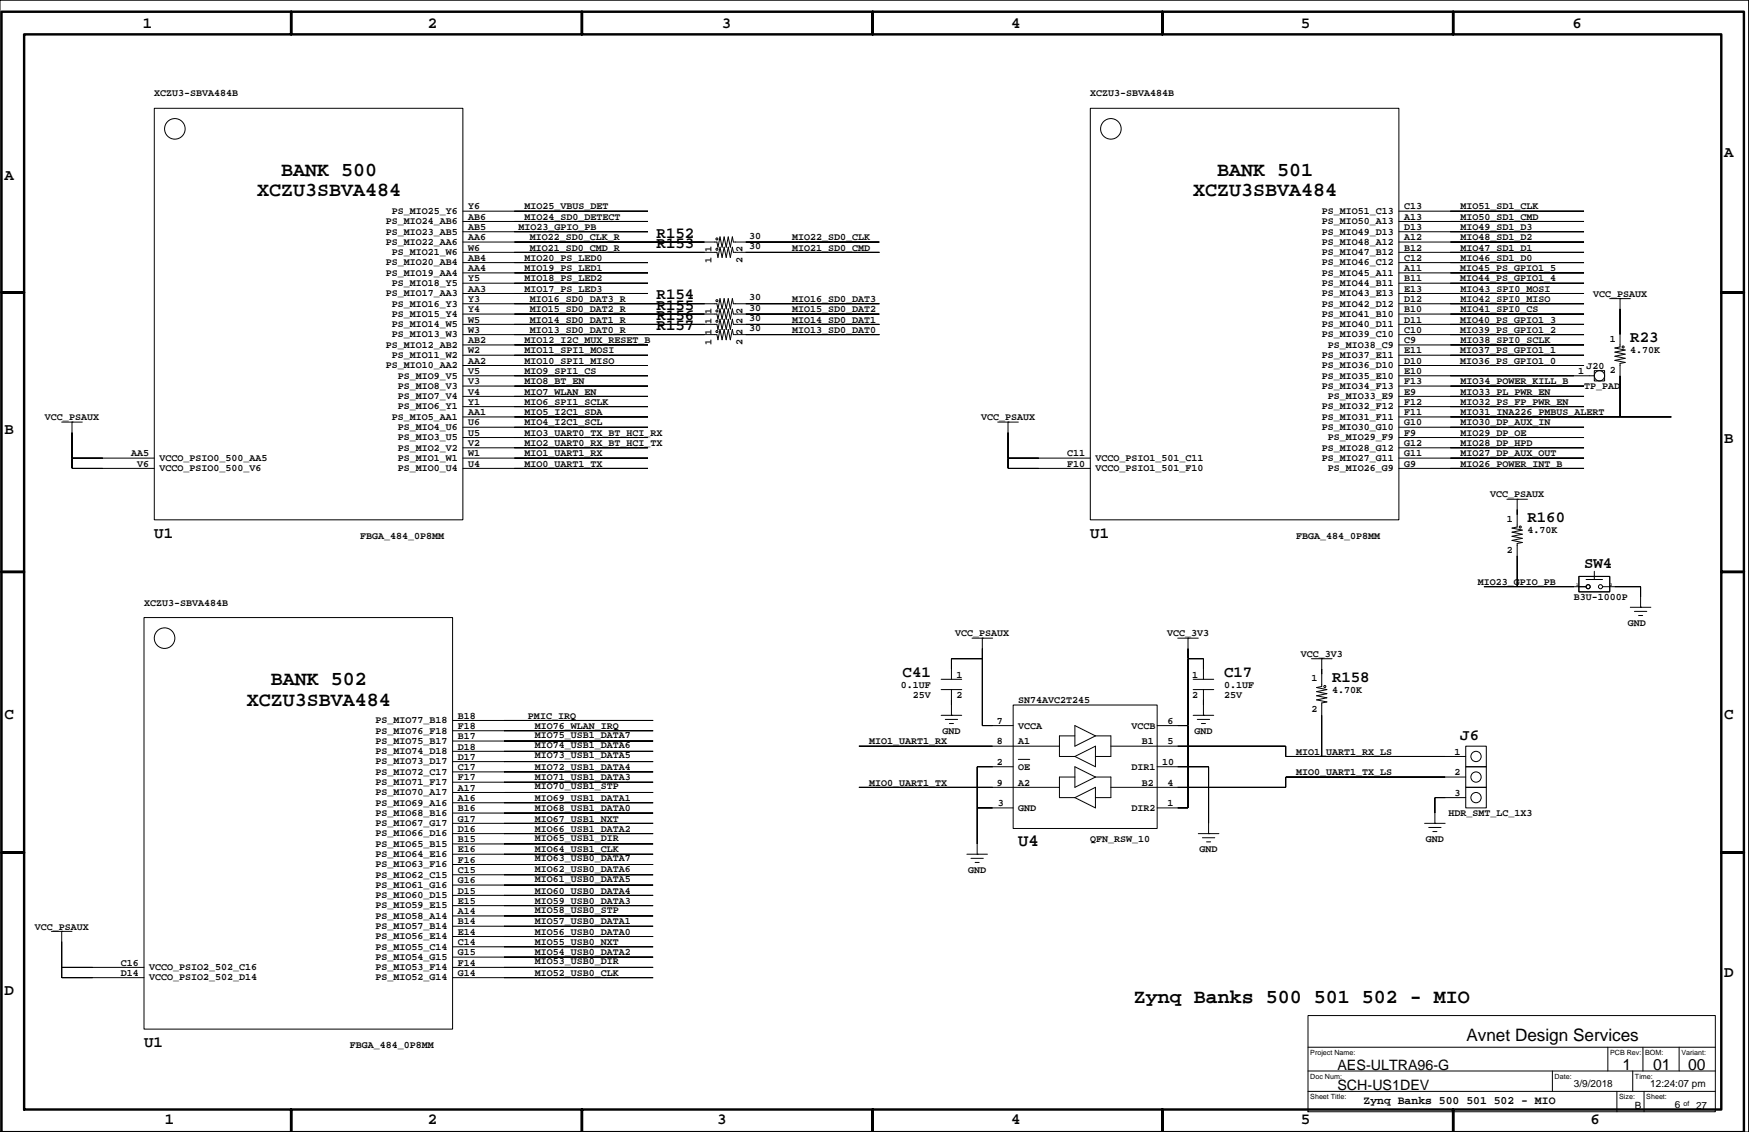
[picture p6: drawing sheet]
<svg xmlns="http://www.w3.org/2000/svg" width="432mm" height="279mm" viewBox="0 0 432 279" stroke-linecap="round" stroke-linejoin="round" font-family="sans-serif">
<defs><g id="words">
<g font-size="4.9">
<text x="69.4" y="43.4">BANK 500</text>
<text x="300.5" y="43.4">BANK 501</text>
<text x="63.5" y="48.4">XCZU3SBVA484</text>
<text x="294.6" y="48.4">XCZU3SBVA484</text>
<text x="66.9" y="169.1">BANK 502</text>
<text x="60.9" y="174.1">XCZU3SBVA484</text>
<text x="279.9" y="247.5">Zynq Banks 500 501 502 - MIO</text>
</g>
<g font-size="4.2">
<text x="251.4" y="208.8">U4</text>
<text x="362" y="256.9">Avnet Design Services</text>
</g>
<g font-size="3.9">
<text x="35.2" y="7">1</text>
<text x="105.6" y="7">2</text>
<text x="178.2" y="7">3</text>
<text x="249.7" y="7">4</text>
<text x="321.2" y="7">5</text>
<text x="388.2" y="7">6</text>
<text x="425.6" y="38.8">A</text>
<text x="1.1" y="44.3">A</text>
<text x="162.1" y="58.6">R152</text>
<text x="162.1" y="61.2">R153</text>
<text x="162.1" y="73.9">R154</text>
<text x="162.1" y="76.4">R155</text>
<text x="162.1" y="79">R156</text>
<text x="162.1" y="81.5">R157</text>
<text x="402.5" y="84.4">R23</text>
<text x="1.1" y="107">B</text>
<text x="425.6" y="109.2">B</text>
<text x="377.1" y="128.9">R160</text>
<text x="38.1" y="132.7">U1</text>
<text x="269.2" y="132.7">U1</text>
<text x="391.1" y="140.3">SW4</text>
<text x="222.8" y="167">C41</text>
<text x="302.2" y="167">C17</text>
<text x="328.9" y="168.2">R158</text>
<text x="1.1" y="177.4">C</text>
<text x="425.6" y="177.4">C</text>
<text x="360.5" y="182.7">J6</text>
<text x="1.1" y="245.6">D</text>
<text x="425.6" y="241.2">D</text>
<text x="35.6" y="258.4">U1</text>
<text x="400.6" y="264.2">1</text>
<text x="408.1" y="264.2">01</text>
<text x="416.8" y="264.2">00</text>
<text x="40.7" y="277.5">1</text>
<text x="105.6" y="277.5">2</text>
<text x="177.1" y="277.5">3</text>
<text x="249.7" y="277.5">4</text>
<text x="321.2" y="277.5">5</text>
<text x="392.6" y="277.5">6</text>
</g>
<g font-size="3.5">
<text x="330.2" y="264">AES-ULTRA96-G</text>
<text x="330.2" y="269">SCH-US1DEV</text>
</g>
<text font-size="2.8" x="336.6" y="272.6">Zynq Banks 500 501 502 - MIO</text>
<g font-size="2.5">
<text x="38.1" y="23.7">XCZU3-SBVA484B</text>
<text x="269.2" y="23.7">XCZU3-SBVA484B</text>
<text x="96.7" y="52.8">PS_MIO25_Y6</text>
<text x="115.5" y="51.7">Y6</text>
<text x="129.5" y="51.7">MIO25_VBUS_DET</text>
<text x="326.3" y="52.8">PS_MIO51_C13</text>
<text x="346.6" y="51.7">C13</text>
<text x="360.6" y="51.7">MIO51_SD1_CLK</text>
<text x="95.2" y="57.9">PS_MIO23_AB5</text>
<text x="95.2" y="55.4">PS_MIO24_AB6</text>
<text x="115.5" y="54.2">AB6</text>
<text x="115.5" y="56.8">AB5</text>
<text x="115.5" y="59.3">AA6</text>
<text x="128" y="56.8">MIO23_GPIO_PB</text>
<text x="129.5" y="54.2">MIO24_SD0_DETECT</text>
<text x="130.8" y="59.3">MIO22_SD0_CLK_R</text>
<text x="185" y="58.9">30</text>
<text x="195.5" y="59.3">MIO22_SD0_CLK</text>
<text x="326.3" y="57.9">PS_MIO49_D13</text>
<text x="326.3" y="55.4">PS_MIO50_A13</text>
<text x="346.6" y="54.2">A13</text>
<text x="346.6" y="56.8">D13</text>
<text x="346.6" y="59.3">A12</text>
<text x="360.6" y="56.8">MIO49_SD1_D3</text>
<text x="360.6" y="59.3">MIO48_SD1_D2</text>
<text x="360.6" y="54.2">MIO50_SD1_CMD</text>
<text x="95.2" y="65.5">PS_MIO20_AB4</text>
<text x="95.2" y="60.4">PS_MIO22_AA6</text>
<text x="96.7" y="63">PS_MIO21_W6</text>
<text x="115.5" y="61.8">W6</text>
<text x="115.5" y="64.4">AB4</text>
<text x="129.5" y="64.4">MIO20_PS_LED0</text>
<text x="130.8" y="61.8">MIO21_SD0_CMD_R</text>
<text x="175.7" y="64.8" transform="rotate(-90 175.7 64.8)">1</text>
<text x="175.7" y="62.3" transform="rotate(-90 175.7 62.3)">1</text>
<text x="183.3" y="64.8" transform="rotate(-90 183.3 64.8)">2</text>
<text x="183.3" y="62.3" transform="rotate(-90 183.3 62.3)">2</text>
<text x="185" y="61.5">30</text>
<text x="195.5" y="61.8">MIO21_SD0_CMD</text>
<text x="326.3" y="65.5">PS_MIO46_C12</text>
<text x="326.3" y="63">PS_MIO47_B12</text>
<text x="326.3" y="60.4">PS_MIO48_A12</text>
<text x="346.6" y="61.8">B12</text>
<text x="346.6" y="64.4">C12</text>
<text x="360.6" y="61.8">MIO47_SD1_D1</text>
<text x="360.6" y="64.4">MIO46_SD1_D0</text>
<text x="95.2" y="68.1">PS_MIO19_AA4</text>
<text x="96.7" y="70.6">PS_MIO18_Y5</text>
<text x="115.5" y="66.9">AA4</text>
<text x="115.5" y="69.5">Y5</text>
<text x="115.5" y="72">AA3</text>
<text x="129.5" y="72">MIO17_PS_LED3</text>
<text x="129.5" y="69.5">MIO18_PS_LED2</text>
<text x="129.5" y="66.9">MIO19_PS_LED1</text>
<text x="326.3" y="70.6">PS_MIO44_B11</text>
<text x="326.3" y="68.1">PS_MIO45_A11</text>
<text x="346.6" y="66.9">A11</text>
<text x="346.6" y="69.5">B11</text>
<text x="346.6" y="72">E13</text>
<text x="360.5" y="69.5">MIO44_PS_GPIO1_4</text>
<text x="360.5" y="66.9">MIO45_PS_GPIO1_5</text>
<text x="360.6" y="72">MIO43_SPI0_MOSI</text>
<text x="95.2" y="73.1">PS_MIO17_AA3</text>
<text x="96.7" y="75.7">PS_MIO16_Y3</text>
<text x="115.5" y="74.5">Y3</text>
<text x="115.5" y="77.1">Y4</text>
<text x="130.8" y="77.1">MIO15_SD0_DAT2_R</text>
<text x="130.8" y="74.5">MIO16_SD0_DAT3_R</text>
<text x="175.7" y="77.5" transform="rotate(-90 175.7 77.5)">1</text>
<text x="183.3" y="77.5" transform="rotate(-90 183.3 77.5)">2</text>
<text x="185" y="74.2">30</text>
<text x="185" y="76.7">30</text>
<text x="195.5" y="77.1">MIO15_SD0_DAT2</text>
<text x="195.5" y="74.5">MIO16_SD0_DAT3</text>
<text x="326.3" y="75.7">PS_MIO42_D12</text>
<text x="326.3" y="73.1">PS_MIO43_E13</text>
<text x="346.6" y="74.5">D12</text>
<text x="346.6" y="77.1">B10</text>
<text x="360.6" y="74.5">MIO42_SPI0_MISO</text>
<text x="360.6" y="77.1">MIO41_SPI0_CS</text>
<text x="393.3" y="73.3">VCC_PSAUX</text>
<text x="96.7" y="83.3">PS_MIO13_W3</text>
<text x="96.7" y="80.7">PS_MIO14_W5</text>
<text x="96.7" y="78.2">PS_MIO15_Y4</text>
<text x="115.5" y="79.6">W5</text>
<text x="115.5" y="82.2">W3</text>
<text x="130.8" y="82.2">MIO13_SD0_DAT0_R</text>
<text x="130.8" y="79.6">MIO14_SD0_DAT1_R</text>
<text x="175.7" y="82.6" transform="rotate(-90 175.7 82.6)">1</text>
<text x="175.7" y="80.1" transform="rotate(-90 175.7 80.1)">1</text>
<text x="183.3" y="82.6" transform="rotate(-90 183.3 82.6)">2</text>
<text x="183.3" y="80.1" transform="rotate(-90 183.3 80.1)">2</text>
<text x="185" y="79.2">30</text>
<text x="185" y="81.8">30</text>
<text x="195.5" y="82.2">MIO13_SD0_DAT0</text>
<text x="195.5" y="79.6">MIO14_SD0_DAT1</text>
<text x="326.3" y="83.3">PS_MIO39_C10</text>
<text x="326.3" y="80.7">PS_MIO40_D11</text>
<text x="326.3" y="78.2">PS_MIO41_B10</text>
<text x="346.6" y="79.6">D11</text>
<text x="346.6" y="82.2">C10</text>
<text x="360.5" y="82.2">MIO39_PS_GPIO1_2</text>
<text x="360.5" y="79.6">MIO40_PS_GPIO1_3</text>
<text x="95.2" y="85.8">PS_MIO12_AB2</text>
<text x="96.7" y="88.4">PS_MIO11_W2</text>
<text x="115.5" y="84.7">AB2</text>
<text x="115.5" y="87.2">W2</text>
<text x="115.5" y="89.8">AA2</text>
<text x="129.5" y="89.8">MIO10_SPI1_MISO</text>
<text x="129.5" y="87.2">MIO11_SPI1_MOSI</text>
<text x="129.5" y="84.7">MIO12_I2C_MUX_RESET_B</text>
<text x="175.7" y="85.1" transform="rotate(-90 175.7 85.1)">1</text>
<text x="183.3" y="85.1" transform="rotate(-90 183.3 85.1)">2</text>
<text x="326.3" y="88.4">PS_MIO37_E11</text>
<text x="327.8" y="85.8">PS_MIO38_C9</text>
<text x="346.6" y="84.7">C9</text>
<text x="346.6" y="87.2">E11</text>
<text x="346.6" y="89.8">D10</text>
<text x="360.5" y="89.8">MIO36_PS_GPIO1_0</text>
<text x="360.5" y="87.2">MIO37_PS_GPIO1_1</text>
<text x="360.6" y="84.7">MIO38_SPI0_SCLK</text>
<text x="397.4" y="84.3">1</text>
<text x="402.5" y="87.2">4.70K</text>
<text x="95.2" y="90.9">PS_MIO10_AA2</text>
<text x="98.2" y="96">PS_MIO8_V3</text>
<text x="98.2" y="93.4">PS_MIO9_V5</text>
<text x="115.5" y="92.3">V5</text>
<text x="115.5" y="94.9">V3</text>
<text x="129.5" y="92.3">MIO9_SPI1_CS</text>
<text x="129.5" y="94.9">MIO8_BT_EN</text>
<text x="326.3" y="96">PS_MIO34_F13</text>
<text x="326.3" y="93.4">PS_MIO35_E10</text>
<text x="326.3" y="90.9">PS_MIO36_D10</text>
<text x="346.6" y="92.3">E10</text>
<text x="346.6" y="94.9">F13</text>
<text x="360.6" y="94.9">MIO34_POWER_KILL_B</text>
<text x="389.6" y="92.3">1</text>
<text x="391.7" y="91">J20</text>
<text x="397.4" y="91.9">2</text>
<text x="98.2" y="101.1">PS_MIO6_Y1</text>
<text x="98.2" y="98.5">PS_MIO7_V4</text>
<text x="115.5" y="97.4">V4</text>
<text x="115.5" y="99.9">Y1</text>
<text x="129.5" y="99.9">MIO6_SPI1_SCLK</text>
<text x="129.5" y="97.4">MIO7_WLAN_EN</text>
<text x="326.3" y="101.1">PS_MIO32_F12</text>
<text x="327.8" y="98.5">PS_MIO33_E9</text>
<text x="346.6" y="97.4">E9</text>
<text x="346.6" y="99.9">F12</text>
<text x="360.6" y="99.9">MIO32_PS_FP_PWR_EN</text>
<text x="360.6" y="97.4">MIO33_PL_PWR_EN</text>
<text x="391.1" y="96.1">TP_PAD</text>
<text x="11.1" y="103.7">VCC_PSAUX</text>
<text x="96.7" y="103.6">PS_MIO5_AA1</text>
<text x="98.2" y="106.1">PS_MIO4_U6</text>
<text x="115.5" y="102.5">AA1</text>
<text x="115.5" y="105">U6</text>
<text x="115.5" y="107.5">U5</text>
<text x="129.5" y="107.5">MIO3_UART0_TX_BT_HCI_RX</text>
<text x="129.5" y="105">MIO4_I2C1_SCL</text>
<text x="129.5" y="102.5">MIO5_I2C1_SDA</text>
<text x="242.2" y="103.7">VCC_PSAUX</text>
<text x="326.3" y="106.1">PS_MIO30_G10</text>
<text x="326.3" y="103.6">PS_MIO31_F11</text>
<text x="346.6" y="102.5">F11</text>
<text x="346.6" y="105">G10</text>
<text x="346.6" y="107.5">F9</text>
<text x="360.6" y="107.5">MIO29_DP_OE</text>
<text x="360.6" y="105">MIO30_DP_AUX_IN</text>
<text x="360.6" y="102.5">MIO31_INA226_PMBUS_ALERT</text>
<text x="32.4" y="112.6">AA5</text>
<text x="39.4" y="113.8">VCCO_PSIO0_500_AA5</text>
<text x="98.2" y="113.8">PS_MIO1_W1</text>
<text x="98.2" y="111.2">PS_MIO2_V2</text>
<text x="98.2" y="108.7">PS_MIO3_U5</text>
<text x="115.5" y="110.1">V2</text>
<text x="115.5" y="112.6">W1</text>
<text x="129.5" y="110.1">MIO2_UART0_RX_BT_HCI_TX</text>
<text x="129.5" y="112.6">MIO1_UART1_RX</text>
<text x="263.5" y="112.6">C11</text>
<text x="270.4" y="113.8">VCCO_PSIO1_501_C11</text>
<text x="326.3" y="113.8">PS_MIO27_G11</text>
<text x="326.3" y="111.2">PS_MIO28_G12</text>
<text x="327.8" y="108.7">PS_MIO29_F9</text>
<text x="346.6" y="110.1">G12</text>
<text x="346.6" y="112.6">G11</text>
<text x="360.6" y="112.6">MIO27_DP_AUX_OUT</text>
<text x="360.6" y="110.1">MIO28_DP_HPD</text>
<text x="33.9" y="115.2">V6</text>
<text x="39.4" y="116.3">VCCO_PSIO0_500_V6</text>
<text x="98.2" y="116.3">PS_MIO0_U4</text>
<text x="115.5" y="115.2">U4</text>
<text x="129.5" y="115.2">MIO0_UART1_TX</text>
<text x="263.5" y="115.2">F10</text>
<text x="270.4" y="116.3">VCCO_PSIO1_501_F10</text>
<text x="327.8" y="116.3">PS_MIO26_G9</text>
<text x="346.6" y="115.2">G9</text>
<text x="360.6" y="115.2">MIO26_POWER_INT_B</text>
<text x="367.9" y="122.8">VCC_PSAUX</text>
<text x="372" y="128.8">1</text>
<text x="377.1" y="131.7">4.70K</text>
<text x="88.9" y="132.9">FBGA_484_0P8MM</text>
<text x="320" y="132.9">FBGA_484_0P8MM</text>
<text x="372" y="136.4">2</text>
<text x="35.6" y="149.4">XCZU3-SBVA484B</text>
<text x="364.9" y="144.4">MIO23_GPIO_PB</text>
<text x="388.5" y="148.2">B3U-1000P</text>
<text x="401.9" y="154.5">GND</text>
<text x="235.8" y="157.1">VCC_PSAUX</text>
<text x="288.1" y="157.1">VCC_3V3</text>
<text x="236.2" y="167.2">1</text>
<text x="294.4" y="167.2">1</text>
<text x="321.1" y="162.1">VCC_3V3</text>
<text x="222.4" y="169.8">0.1UF</text>
<text x="225.4" y="172.3">25V</text>
<text x="236.2" y="172.3">2</text>
<text x="251.4" y="173.6">SN74AVC2T245</text>
<text x="294.4" y="172.3">2</text>
<text x="302.2" y="169.8">0.1UF</text>
<text x="302.2" y="172.3">25V</text>
<text x="323.8" y="168.1">1</text>
<text x="328.9" y="171">4.70K</text>
<text x="92.7" y="178.5">PS_MIO77_B18</text>
<text x="113" y="177.4">B18</text>
<text x="113" y="179.9">F18</text>
<text x="130.4" y="177.4">PMIC_IRQ</text>
<text x="132" y="179.9">MIO76_WLAN_IRQ</text>
<text x="246.1" y="178.7">7</text>
<text x="251.4" y="179.9">VCCA</text>
<text x="279.3" y="179.9">VCCB</text>
<text x="288.2" y="178.7">6</text>
<text x="323.8" y="175.7">2</text>
<text x="92.7" y="183.6">PS_MIO75_B17</text>
<text x="92.7" y="181.1">PS_MIO76_F18</text>
<text x="113" y="182.5">B17</text>
<text x="113" y="185">D18</text>
<text x="132" y="184.6">MIO74_USB1_DATA6</text>
<text x="132" y="182.1">MIO75_USB1_DATA7</text>
<text x="214.6" y="183.7">MIO1_UART1_RX</text>
<text x="232.7" y="181.2">GND</text>
<text x="246.1" y="183.7">8</text>
<text x="251.4" y="183.7">A1</text>
<text x="281.9" y="183.7">B1</text>
<text x="288.2" y="183.7">5</text>
<text x="294.9" y="181.2">GND</text>
<text x="92.7" y="191.2">PS_MIO72_C17</text>
<text x="92.7" y="188.7">PS_MIO73_D17</text>
<text x="92.7" y="186.1">PS_MIO74_D18</text>
<text x="113" y="187.5">D17</text>
<text x="113" y="190.1">C17</text>
<text x="132" y="190.1">MIO72_USB1_DATA4</text>
<text x="132" y="187.2">MIO73_USB1_DATA5</text>
<text x="246.1" y="188.8">2</text>
<text x="251.4" y="190.1">OE</text>
<text x="279.3" y="190.1">DIR1</text>
<text x="287" y="188.8">10</text>
<text x="320" y="191.4">MIO0_UART1_TX_LS</text>
<text x="320" y="186.3">MIO1_UART1_RX_LS</text>
<text x="359.1" y="186.3">1</text>
<text x="359.1" y="191.4">2</text>
<text x="92.7" y="196.3">PS_MIO70_A17</text>
<text x="92.7" y="193.8">PS_MIO71_F17</text>
<text x="113" y="192.6">F17</text>
<text x="113" y="195.2">A17</text>
<text x="113" y="197.7">A16</text>
<text x="132" y="197.7">MIO69_USB1_DATA1</text>
<text x="132" y="192.6">MIO71_USB1_DATA3</text>
<text x="132" y="194.8">MIO70_USB1_STP</text>
<text x="214.6" y="193.9">MIO0_UART1_TX</text>
<text x="246.1" y="193.9">9</text>
<text x="251.4" y="193.9">A2</text>
<text x="281.9" y="193.9">B2</text>
<text x="288.2" y="193.9">4</text>
<text x="359.1" y="196.4">3</text>
<text x="92.7" y="203.9">PS_MIO67_G17</text>
<text x="92.7" y="201.4">PS_MIO68_B16</text>
<text x="92.7" y="198.8">PS_MIO69_A16</text>
<text x="113" y="200.2">B16</text>
<text x="113" y="202.8">G17</text>
<text x="132" y="200.2">MIO68_USB1_DATA0</text>
<text x="132" y="202.8">MIO67_USB1_NXT</text>
<text x="246.3" y="199">3</text>
<text x="251.4" y="200.2">GND</text>
<text x="279.3" y="200.2">DIR2</text>
<text x="288.2" y="199">1</text>
<text x="357.6" y="201.5">HDR_SMT_LC_1X3</text>
<text x="92.7" y="209">PS_MIO65_B15</text>
<text x="92.7" y="206.5">PS_MIO66_D16</text>
<text x="113" y="205.3">D16</text>
<text x="113" y="207.9">B15</text>
<text x="132" y="205.3">MIO66_USB1_DATA2</text>
<text x="132" y="207.5">MIO65_USB1_DIR</text>
<text x="269.2" y="207.9">QFN_RSW_10</text>
<text x="352" y="207.9">GND</text>
<text x="92.7" y="214.1">PS_MIO63_F16</text>
<text x="92.7" y="211.5">PS_MIO64_E16</text>
<text x="113" y="210.4">E16</text>
<text x="113" y="212.9">F16</text>
<text x="113" y="215.5">C15</text>
<text x="132" y="215.1">MIO62_USB0_DATA6</text>
<text x="132" y="212.6">MIO63_USB0_DATA7</text>
<text x="132" y="210.4">MIO64_USB1_CLK</text>
<text x="239" y="215.5">GND</text>
<text x="296.2" y="210.4">GND</text>
<text x="92.7" y="221.7">PS_MIO60_D15</text>
<text x="92.7" y="219.1">PS_MIO61_G16</text>
<text x="92.7" y="216.6">PS_MIO62_C15</text>
<text x="113" y="218">G16</text>
<text x="113" y="220.6">D15</text>
<text x="132" y="220.6">MIO60_USB0_DATA4</text>
<text x="132" y="217.6">MIO61_USB0_DATA5</text>
<text x="92.7" y="226.8">PS_MIO58_A14</text>
<text x="92.7" y="224.2">PS_MIO59_E15</text>
<text x="113" y="223.1">E15</text>
<text x="113" y="225.6">A14</text>
<text x="132" y="223.1">MIO59_USB0_DATA3</text>
<text x="132" y="225.3">MIO58_USB0_STP</text>
<text x="8.6" y="229.4">VCC_PSAUX</text>
<text x="92.7" y="231.8">PS_MIO56_E14</text>
<text x="92.7" y="229.3">PS_MIO57_B14</text>
<text x="113" y="228.2">B14</text>
<text x="113" y="230.7">E14</text>
<text x="113" y="233.3">C14</text>
<text x="132" y="230.7">MIO56_USB0_DATA0</text>
<text x="132" y="233.3">MIO55_USB0_NXT</text>
<text x="132" y="228.2">MIO57_USB0_DATA1</text>
<text x="29.8" y="238.3">C16</text>
<text x="36.8" y="239.5">VCCO_PSIO2_502_C16</text>
<text x="92.7" y="239.5">PS_MIO53_F14</text>
<text x="92.7" y="236.9">PS_MIO54_G15</text>
<text x="92.7" y="234.4">PS_MIO55_C14</text>
<text x="113" y="235.8">G15</text>
<text x="113" y="238.3">F14</text>
<text x="132" y="235.8">MIO54_USB0_DATA2</text>
<text x="132" y="238">MIO53_USB0_DIR</text>
<text x="29.8" y="240.9">D14</text>
<text x="36.8" y="242">VCCO_PSIO2_502_D14</text>
<text x="92.7" y="242">PS_MIO52_G14</text>
<text x="113" y="240.9">G14</text>
<text x="132" y="240.9">MIO52_USB0_CLK</text>
<text x="86.3" y="258.6">FBGA_484_0P8MM</text>
<text x="388.6" y="268.4">3/9/2018</text>
<text x="407.4" y="268.4">12:24:07 pm</text>
<text x="403.7" y="273.7">B</text>
<text x="413.5" y="273.4">6</text>
<text x="418.7" y="273.7">27</text>
</g>
<g font-size="1.8">
<text x="323.5" y="260.4">Project Name:</text>
<text x="397.5" y="260.4">PCB Rev:</text>
<text x="406.2" y="260.4">BOM:</text>
<text x="415.1" y="260.4">Variant:</text>
<text x="323.5" y="266.3">Doc Num:</text>
<text x="383.8" y="266.3">Date:</text>
<text x="403.7" y="266.3">Time:</text>
<text x="323.5" y="271.3">Sheet Title:</text>
<text x="399.7" y="271.3">Size:</text>
<text x="406.4" y="271.3">Sheet:</text>
<text x="415.7" y="273">of</text>
</g>
<g font-size="1.1">
<text x="389.2" y="144.6">1</text>
<text x="397.4" y="144.6">2</text>
</g>
</g></defs>
<g fill="none" stroke="#000" stroke-width=".25">
<path d="M0 .1h431.7v279.3h-431.7zM38.1 26.7h76.2v101.6h-76.2zM269.2 26.7h76.2v101.6h-76.2zM114.3 59.7h12.7M114.3 57.2h12.7M114.3 54.7h12.7M114.3 52.1h12.7M174 59.7h3l.3 1.3 .5-2.5 .5 2.5 .5-2.5 .5 2.5 .5-2.5 .5 2.5 .5-2.5 .3 1.2h3M345.4 59.7h12.7M345.4 57.2h12.7M345.4 54.7h12.7M345.4 52.1h12.7"/>
<path d="M114.3 77.5h12.7M114.3 75h12.7M114.3 72.4h12.7M114.3 69.9h12.7M114.3 67.4h12.7M114.3 64.8h12.7M114.3 62.3h12.7M174 77.5h3l.3 1.3 .5-2.6 .5 2.6 .5-2.6 .5 2.6 .5-2.6 .5 2.6 .5-2.6 .3 1.3h3M174 75h3l.3 1.2 .5-2.5 .5 2.5 .5-2.5 .5 2.5 .5-2.5 .5 2.5 .5-2.5 .3 1.3h3M174 62.3h3l.3 1.2 .5-2.5 .5 2.5 .5-2.5 .5 2.5 .5-2.5 .5 2.5 .5-2.5 .3 1.3h3M345.4 77.5h12.7M345.4 75h12.7"/>
<path d="M345.4 72.4h12.7M345.4 69.9h12.7M345.4 67.4h12.7M345.4 64.8h12.7M345.4 62.3h12.7M397.4 73.7h5.1M400 73.7h.1M400 73.7v2.5M114.3 97.8h12.7M114.3 95.3h12.7M114.3 92.8h12.7M114.3 90.2h12.7"/>
<path d="M114.3 87.7h12.7M114.3 85.1h12.7M114.3 82.6h12.7M114.3 80.1h12.7M174 82.6h3l.3 1.3 .5-2.6 .5 2.6 .5-2.6 .5 2.6 .5-2.6 .5 2.6 .5-2.6 .3 1.3h3M174 80.1h3l.3 1.2 .5-2.5 .5 2.5 .5-2.5 .5 2.5 .5-2.5 .5 2.5 .5-2.5 .3 1.3h3M345.4 97.8h12.7M345.4 95.3h12.7M345.4 92.8h12.7M345.4 90.2h12.7M345.4 87.7h12.7M345.4 85.1h12.7"/>
<path d="M345.4 82.6h12.7M345.4 80.1h12.7M388.5 92.8h5.1M393.6 91.5h2.5v2.5h-2.5zM400 82.6v3l-1.3 .3 2.5 .5-2.5 .5 2.5 .5-2.5 .5 2.5 .5-2.5 .5 2.5 .6-1.2 .2v3.1M15.2 104.2h5.1M17.8 104.2h.1M17.8 104.2v2.5M25.4 115.6h12.7M25.4 113.1h12.7M114.3 115.6h12.7M114.3 113.1h12.7"/>
<path d="M114.3 110.5h12.7M114.3 108h12.7M114.3 105.4h12.7M114.3 102.9h12.7M114.3 100.4h12.7M246.3 104.2h5.1M248.9 104.2h.1M248.9 104.2v2.5M256.5 115.6h12.7M256.5 113.1h12.7M345.4 115.6h12.7M345.4 113.1h12.7"/>
<path d="M345.4 110.5h12.7M345.4 108h12.7M345.4 105.4h12.7M345.4 102.9h12.7M345.4 100.4h12.7M372 123.2h5.1M374.6 123.2h.1M374.6 123.2v2.6M374.6 127v3.1l-1.3 .2 2.5 .5-2.5 .6 2.5 .5-2.5 .5 2.5 .5-2.5 .5 2.5 .5-1.2 .2v3.1M35.6 152.4h76.1v101.6h-76.1zM240 157.5h5.1M242.5 157.5h.1"/>
<path d="M242.5 157.5v2.5M290.8 157.5h5M293.3 157.5h.1M293.3 157.5v2.5M388.5 144.8h3.1M389.8 142.3h7.6v3.8h-7.6zM391.6 143h4M393.6 141v2M395.6 144.8h3.1M402.5 149.9h5.1M403.5 150.9h3.1M404.5 151.9h1"/>
<path d="M405 149.9h.1M405 147.3v2.6M111.7 177.8h12.7M232.4 176.6h5M232.4 170.2h5M232.4 167.7h5M233.4 177.6h3M234.4 178.6h1M234.9 176.6h.1M234.9 165.1v2.6M234.9 170.2v2.5M234.9 174v2.6"/>
<path d="M245.1 179.1h5M250.1 174h35.6v30.5h-35.6zM265.4 179.1l5 2.5-5 2.6zM285.7 179.1h5.1M294.6 176.6h5.1M294.6 170.2h5.1M294.6 167.7h5.1M295.6 177.6h3M296.6 178.6h1M297.1 176.6h.1M297.1 165.1v2.6M297.1 170.2v2.5"/>
<path d="M297.1 174v2.6M323.8 162.6h5.1M326.3 162.6h.1M326.3 162.6v2.5M326.3 166.4v3l-1.3 .3 2.6 .5-2.6 .5 2.6 .5-2.6 .5 2.6 .5-2.6 .5 2.6 .6-1.3 .2v3.1M111.7 198.1h12.7M111.7 195.6h12.7M111.7 193.1h12.7M111.7 190.5h12.7M111.7 188h12.7M111.7 185.4h12.7M111.7 182.9h12.7"/>
<path d="M111.7 180.4h12.7M245.1 184.2h16.5M245.1 189.3h5M245.1 199.4h5M245.1 194.3h16.5M251.4 187.4h2.8M265.4 181.6h-3.8v5.1h3.8M265.4 191.8h-3.8v5.1h3.8M265.4 189.3l5 2.5-5 2.5zM265.4 186.7l5-2.5v5.1zM265.4 196.9l5-2.6v5.1zM270.4 181.6h3.9v5.1h-3.9"/>
<path d="M270.4 191.8h3.9v5.1h-3.9M274.3 184.2h16.5M274.3 194.3h16.5M285.7 189.3h5.1M285.7 199.4h5.1M356.8 186.7h5.1M356.8 191.8h5.1M356.8 196.9h5.1M361.9 194.3h5v5.1h-5zM361.9 184.2h5v5.1h-5zM361.9 189.3h5v5h-5zM111.7 218.5h12.7"/>
<path d="M111.7 215.9h12.7M111.7 213.4h12.7M111.7 210.8h12.7M111.7 208.3h12.7M111.7 205.8h12.7M111.7 203.2h12.7M111.7 200.7h12.7M238.7 210.8h5.1M239.7 211.9h3.1M240.7 212.9h1.1M241.2 210.8h.1M241.2 208.3v2.5"/>
<path d="M295.8 205.8h5.1M296.9 206.8h3M297.9 207.8h1M298.4 205.8h.1M298.4 203.2v2.6M351.7 203.2h5.1M352.7 204.2h3.1M353.7 205.2h1.1M354.2 203.2h.1M354.2 200.7v2.5M12.7 229.9h5.1M15.2 229.9h.1"/>
<path d="M15.2 229.9v2.5M22.9 238.8h12.7M111.7 238.8h12.7M111.7 236.2h12.7M111.7 233.7h12.7M111.7 231.2h12.7M111.7 228.6h12.7M111.7 226.1h12.7M111.7 223.5h12.7M111.7 221h12.7M22.9 241.3h12.7M111.7 241.3h12.7"/>
<path d="M322.9 250.7h100.6v23.7h-100.6zM322.9 258.5h100.6M397 258.5v5.8M405.6 258.5v5.8M414.5 258.5v5.8M322.9 269.4h100.6M322.9 264.3h100.6M383.3 264.3v5.1M399.2 269.4v5M403.1 264.3v5.1M405.9 269.4v5"/>
<circle cx="43.2" cy="31.8" r="2.54"/>
<circle cx="274.3" cy="31.8" r="2.54"/>
<circle cx="177" cy="59" r=".25"/>
<circle cx="177" cy="79.3" r=".25"/>
<circle cx="177" cy="76.8" r=".25"/>
<circle cx="177" cy="61.5" r=".25"/>
<circle cx="177" cy="74.2" r=".25"/>
<circle cx="177" cy="81.8" r=".25"/>
<circle cx="394.9" cy="92.8" r="1.27"/>
<circle cx="400.7" cy="85.6" r=".25"/>
<circle cx="375.3" cy="130.1" r=".25"/>
<circle cx="40.6" cy="157.5" r="2.54"/>
<circle cx="392.1" cy="144.8" r=".51"/>
<circle cx="395.1" cy="144.8" r=".51"/>
<circle cx="327.1" cy="169.4" r=".25"/>
<circle cx="364.4" cy="191.8" r="1.27"/>
<circle cx="364.4" cy="186.7" r="1.27"/>
<circle cx="364.4" cy="196.9" r="1.27"/>
</g>
<g fill="#000" stroke="#000" stroke-width=".25">
<path d="M127 54.7h33z" fill-rule="evenodd"/>
<path d="M127 52.1h33z" fill-rule="evenodd"/>
<path d="M127 57.2h33z" fill-rule="evenodd"/>
<path d="M127 59.7h47z" fill-rule="evenodd"/>
<path d="M184.1 59.7h33z" fill-rule="evenodd"/>
<path d="M358.1 57.2h33z" fill-rule="evenodd"/>
<path d="M358.1 59.7h33z" fill-rule="evenodd"/>
<path d="M358.1 52.1h33z" fill-rule="evenodd"/>
<path d="M358.1 54.7h33z" fill-rule="evenodd"/>
<path d="M127 72.4h33z" fill-rule="evenodd"/>
<path d="M127 69.9h33z" fill-rule="evenodd"/>
<path d="M127 67.4h33z" fill-rule="evenodd"/>
<path d="M127 64.8h33z" fill-rule="evenodd"/>
<path d="M127 77.5h47z" fill-rule="evenodd"/>
<path d="M127 75h47z" fill-rule="evenodd"/>
<path d="M127 62.3h47z" fill-rule="evenodd"/>
<path d="M184.1 77.5h33z" fill-rule="evenodd"/>
<path d="M184.1 75h33z" fill-rule="evenodd"/>
<path d="M184.1 62.3h33z" fill-rule="evenodd"/>
<path d="M358.1 75h33z" fill-rule="evenodd"/>
<path d="M358.1 72.4h33z" fill-rule="evenodd"/>
<path d="M358.1 77.5h33z" fill-rule="evenodd"/>
<path d="M358.1 69.9h33z" fill-rule="evenodd"/>
<path d="M358.1 67.4h33z" fill-rule="evenodd"/>
<path d="M358.1 62.3h33z" fill-rule="evenodd"/>
<path d="M358.1 64.8h33z" fill-rule="evenodd"/>
<path d="M400 76.2v6.4z" fill-rule="evenodd"/>
<path d="M127 97.8h33z" fill-rule="evenodd"/>
<path d="M127 95.3h33z" fill-rule="evenodd"/>
<path d="M127 85.1h33z" fill-rule="evenodd"/>
<path d="M127 90.2h33z" fill-rule="evenodd"/>
<path d="M127 87.7h33z" fill-rule="evenodd"/>
<path d="M127 92.8h33z" fill-rule="evenodd"/>
<path d="M127 82.6h47z" fill-rule="evenodd"/>
<path d="M127 80.1h47z" fill-rule="evenodd"/>
<path d="M184.1 82.6h33z" fill-rule="evenodd"/>
<path d="M184.1 80.1h33z" fill-rule="evenodd"/>
<path d="M358.1 92.8h30.4z" fill-rule="evenodd"/>
<path d="M358.1 97.8h33z" fill-rule="evenodd"/>
<path d="M358.1 85.1h33z" fill-rule="evenodd"/>
<path d="M358.1 95.3h33z" fill-rule="evenodd"/>
<path d="M358.1 90.2h33z" fill-rule="evenodd"/>
<path d="M358.1 87.7h33z" fill-rule="evenodd"/>
<path d="M358.1 82.6h33z" fill-rule="evenodd"/>
<path d="M358.1 80.1h33z" fill-rule="evenodd"/>
<path d="M400 92.8v10.1z" fill-rule="evenodd"/>
<path d="M17.8 113.1v2.5z" fill-rule="evenodd"/>
<path d="M17.8 106.7v6.4z" fill-rule="evenodd"/>
<path d="M17.8 115.6h7.6z" fill-rule="evenodd"/>
<path d="M17.8 113.1h7.6z" fill-rule="evenodd"/>
<path d="M127 110.5h33z" fill-rule="evenodd"/>
<path d="M127 108h33z" fill-rule="evenodd"/>
<path d="M127 115.6h33z" fill-rule="evenodd"/>
<path d="M127 105.4h33z" fill-rule="evenodd"/>
<path d="M127 102.9h33z" fill-rule="evenodd"/>
<path d="M127 100.4h33z" fill-rule="evenodd"/>
<path d="M127 113.1h33z" fill-rule="evenodd"/>
<path d="M248.9 106.7v6.4z" fill-rule="evenodd"/>
<path d="M248.9 113.1v2.5z" fill-rule="evenodd"/>
<path d="M248.9 115.6h7.6z" fill-rule="evenodd"/>
<path d="M248.9 113.1h7.6z" fill-rule="evenodd"/>
<path d="M358.1 115.6h33z" fill-rule="evenodd"/>
<path d="M358.1 100.4h33z" fill-rule="evenodd"/>
<path d="M358.1 113.1h33z" fill-rule="evenodd"/>
<path d="M358.1 110.5h33z" fill-rule="evenodd"/>
<path d="M358.1 108h33z" fill-rule="evenodd"/>
<path d="M358.1 105.4h33z" fill-rule="evenodd"/>
<path d="M358.1 102.9h41.9z" fill-rule="evenodd"/>
<path d="M400 102.9h12.7z" fill-rule="evenodd"/>
<path d="M374.6 137.2v7.6z" fill-rule="evenodd"/>
<path d="M374.6 125.8v1.2z" fill-rule="evenodd"/>
<path d="M366.3 144.8h8.3z" fill-rule="evenodd"/>
<path d="M374.6 144.8h13.9z" fill-rule="evenodd"/>
<path d="M405 144.8v2.5z" fill-rule="evenodd"/>
<path d="M398.7 144.8h6.3z" fill-rule="evenodd"/>
<path d="M124.4 177.8h36.9z" fill-rule="evenodd"/>
<path d="M234.9 172.7v1.3z" fill-rule="evenodd"/>
<path d="M234.9 162.6v2.5z" fill-rule="evenodd"/>
<path d="M242.5 160v2.6z" fill-rule="evenodd"/>
<path d="M242.5 162.6v16.5z" fill-rule="evenodd"/>
<path d="M234.9 162.6h7.6z" fill-rule="evenodd"/>
<path d="M242.5 179.1h2.6z" fill-rule="evenodd"/>
<path d="M293.3 179.1v20.3z" fill-rule="evenodd"/>
<path d="M290.8 179.1h2.5z" fill-rule="evenodd"/>
<path d="M293.3 162.6v16.5z" fill-rule="evenodd"/>
<path d="M293.3 160v2.6z" fill-rule="evenodd"/>
<path d="M297.1 172.7v1.3z" fill-rule="evenodd"/>
<path d="M293.3 162.6h3.8z" fill-rule="evenodd"/>
<path d="M297.1 162.6v2.5z" fill-rule="evenodd"/>
<path d="M326.3 176.6v10.1z" fill-rule="evenodd"/>
<path d="M326.3 165.1v1.3z" fill-rule="evenodd"/>
<path d="M124.4 190.5h36.9z" fill-rule="evenodd"/>
<path d="M124.4 185.4h36.9z" fill-rule="evenodd"/>
<path d="M124.4 188h36.9z" fill-rule="evenodd"/>
<path d="M124.4 182.9h36.9z" fill-rule="evenodd"/>
<path d="M124.4 198.1h36.9z" fill-rule="evenodd"/>
<path d="M124.4 193.1h36.9z" fill-rule="evenodd"/>
<path d="M124.4 195.6h36.9z" fill-rule="evenodd"/>
<path d="M124.4 180.4h36.9z" fill-rule="evenodd"/>
<path d="M241.2 189.3v10.1z" fill-rule="evenodd"/>
<path d="M241.2 199.4v8.9z" fill-rule="evenodd"/>
<path d="M241.2 189.3h3.9z" fill-rule="evenodd"/>
<path d="M241.2 199.4h3.9z" fill-rule="evenodd"/>
<path d="M212 194.3h33.1z" fill-rule="evenodd"/>
<path d="M212 184.2h33.1z" fill-rule="evenodd"/>
<path d="M290.8 199.4h2.5z" fill-rule="evenodd"/>
<path d="M290.8 189.3h7.6z" fill-rule="evenodd"/>
<path d="M298.4 189.3v13.9z" fill-rule="evenodd"/>
<path d="M290.8 194.3h26.6z" fill-rule="evenodd"/>
<path d="M317.4 191.8v2.5z" fill-rule="evenodd"/>
<path d="M290.8 184.2h26.6z" fill-rule="evenodd"/>
<path d="M317.4 184.2v2.5z" fill-rule="evenodd"/>
<path d="M317.4 186.7h8.9z" fill-rule="evenodd"/>
<path d="M354.2 196.9v3.8z" fill-rule="evenodd"/>
<path d="M354.2 196.9h2.6z" fill-rule="evenodd"/>
<path d="M317.4 191.8h39.4z" fill-rule="evenodd"/>
<path d="M326.3 186.7h30.5z" fill-rule="evenodd"/>
<path d="M124.4 215.9h36.9z" fill-rule="evenodd"/>
<path d="M124.4 218.5h36.9z" fill-rule="evenodd"/>
<path d="M124.4 213.4h36.9z" fill-rule="evenodd"/>
<path d="M124.4 200.7h36.9z" fill-rule="evenodd"/>
<path d="M124.4 210.8h36.9z" fill-rule="evenodd"/>
<path d="M124.4 203.2h36.9z" fill-rule="evenodd"/>
<path d="M124.4 205.8h36.9z" fill-rule="evenodd"/>
<path d="M124.4 208.3h36.9z" fill-rule="evenodd"/>
<path d="M15.2 238.8v2.5z" fill-rule="evenodd"/>
<path d="M15.2 232.4v6.4z" fill-rule="evenodd"/>
<path d="M15.2 238.8h7.7z" fill-rule="evenodd"/>
<path d="M124.4 231.2h36.9z" fill-rule="evenodd"/>
<path d="M124.4 221h36.9z" fill-rule="evenodd"/>
<path d="M124.4 233.7h36.9z" fill-rule="evenodd"/>
<path d="M124.4 236.2h36.9z" fill-rule="evenodd"/>
<path d="M124.4 238.8h36.9z" fill-rule="evenodd"/>
<path d="M124.4 228.6h36.9z" fill-rule="evenodd"/>
<path d="M124.4 223.5h36.9z" fill-rule="evenodd"/>
<path d="M124.4 226.1h36.9z" fill-rule="evenodd"/>
<path d="M15.2 241.3h7.7z" fill-rule="evenodd"/>
<path d="M124.4 241.3h36.9z" fill-rule="evenodd"/>
</g>
<path d="M.4 2.9h430.1v276.5h-430.1zM6 8.5h65.9v-5.6v5.6h71.8v-5.6v5.6h71.8v-5.6v5.6h71.5v-5.6v5.6h71.8v-5.6v5.6h66.2v63.7h5.5h-5.5v69h5.5h-5.5v69.2h5.5h-5.5v63.4h-66.2v5.6v-5.6h-71.8v5.6v-5.6h-71.5v5.6v-5.6h-71.8v5.6v-5.6h-71.8v5.6v-5.6h-65.9v-63.4h-5.6h5.6v-69.2h-5.6h5.6v-69h-5.6h5.6z" fill="none" stroke="#000" stroke-width=".6"/>
<use href="#words"/>
</svg>
